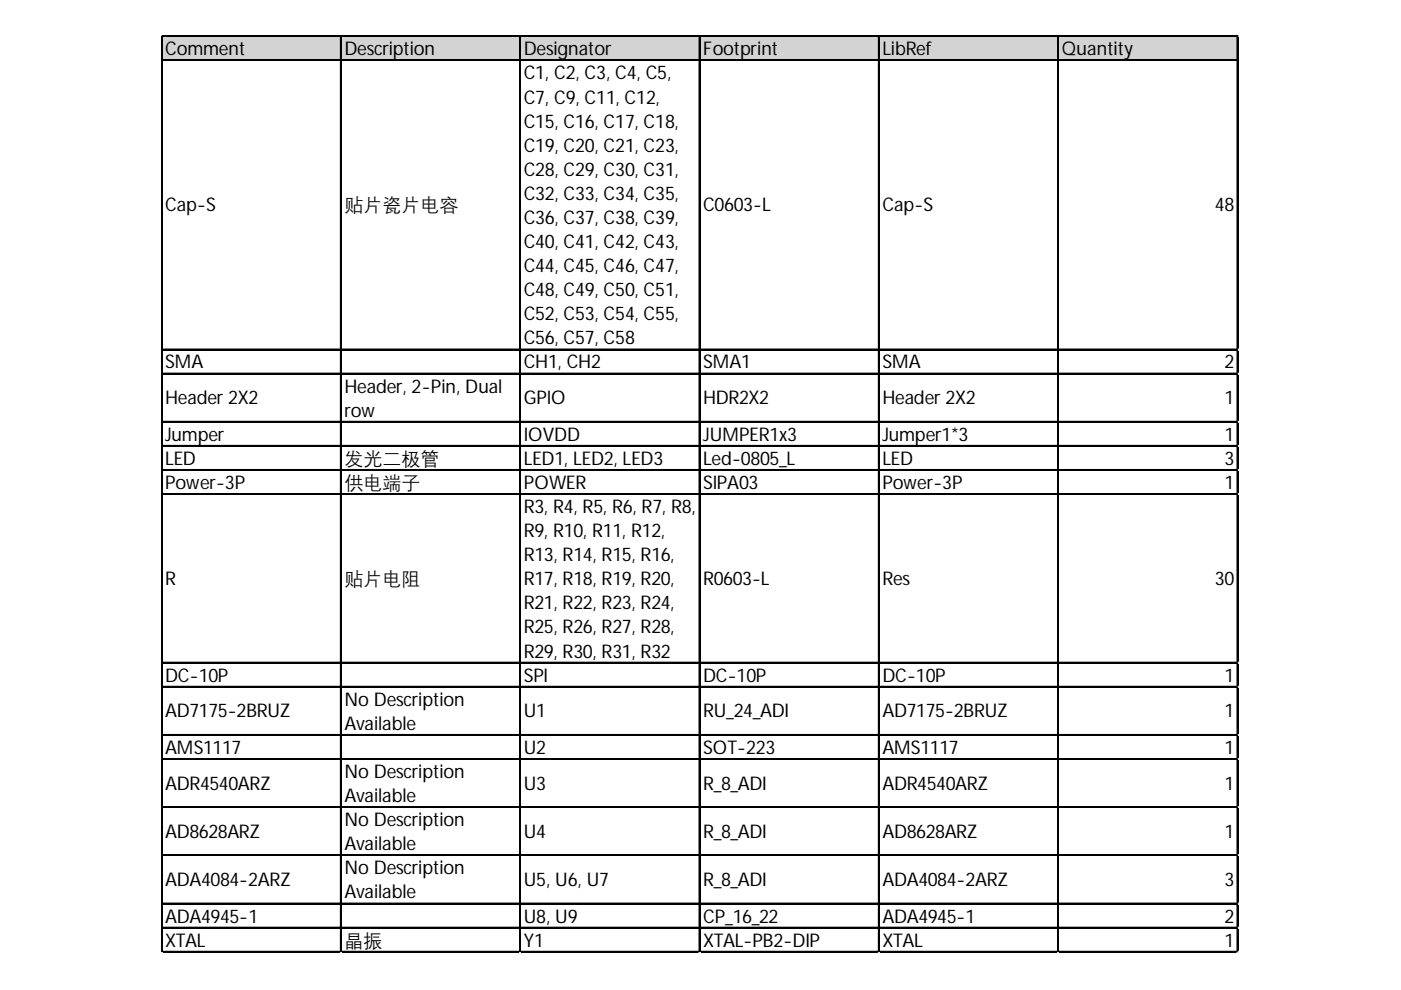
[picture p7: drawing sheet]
<svg xmlns="http://www.w3.org/2000/svg" width="297mm" height="210mm" viewBox="0 0 297 210" stroke-linecap="round" stroke-linejoin="round" font-family="sans-serif">
<defs><g id="words">
<g font-size="4">
<text x="35" y="11.7">Comment</text>
<text x="73.1" y="11.7">Description</text>
<text x="111.1" y="11.7">Designator</text>
<text x="149.1" y="11.7">Footprint</text>
<text x="187.1" y="11.7">LibRef</text>
<text x="225.1" y="11.7">Quantity</text>
<text x="111.1" y="16.8">C1, C2, C3, C4, C5,</text>
<text x="111.1" y="21.9">C7, C9, C11, C12,</text>
<text x="111.1" y="27.1">C15, C16, C17, C18,</text>
<text x="111.1" y="32.2">C19, C20, C21, C23,</text>
<text x="111.1" y="37.3">C28, C29, C30, C31,</text>
<text x="35" y="44.8">Cap-S</text>
<text x="73.1" y="44.8">贴片瓷片电容</text>
<text x="111.1" y="42.4">C32, C33, C34, C35,</text>
<text x="111.1" y="47.5">C36, C37, C38, C39,</text>
<text x="149.1" y="44.8">C0603-L</text>
<text x="187.1" y="44.8">Cap-S</text>
<text x="257.6" y="44.8">48</text>
<text x="111.1" y="52.6">C40, C41, C42, C43,</text>
<text x="111.1" y="57.7">C44, C45, C46, C47,</text>
<text x="111.1" y="62.8">C48, C49, C50, C51,</text>
<text x="111.1" y="67.9">C52, C53, C54, C55,</text>
<text x="111.1" y="73">C56, C57, C58</text>
<text x="35" y="78.1">SMA</text>
<text x="73.1" y="83.2">Header, 2-Pin, Dual</text>
<text x="111.1" y="78.1">CH1, CH2</text>
<text x="149.1" y="78.1">SMA1</text>
<text x="187.1" y="78.1">SMA</text>
<text x="259.6" y="78.1">2</text>
<text x="35" y="85.7">Header 2X2</text>
<text x="73.1" y="88.3">row</text>
<text x="111.1" y="85.7">GPIO</text>
<text x="149.1" y="85.7">HDR2X2</text>
<text x="187.1" y="85.7">Header 2X2</text>
<text x="259.6" y="85.7">1</text>
<text x="35" y="93.5">Jumper</text>
<text x="111.1" y="93.5">IOVDD</text>
<text x="149.1" y="93.5">JUMPER1x3</text>
<text x="187.1" y="93.5">Jumper1*3</text>
<text x="259.6" y="93.5">1</text>
<text x="35" y="98.6">LED</text>
<text x="73.1" y="98.6">发光二极管</text>
<text x="111.1" y="98.6">LED1, LED2, LED3</text>
<text x="149.1" y="98.6">Led-0805_L</text>
<text x="187.1" y="98.6">LED</text>
<text x="259.6" y="98.6">3</text>
<text x="35" y="103.7">Power-3P</text>
<text x="73.1" y="103.7">供电端子</text>
<text x="111.1" y="103.7">POWER</text>
<text x="149.1" y="103.7">SIPA03</text>
<text x="187.1" y="103.7">Power-3P</text>
<text x="259.6" y="103.7">1</text>
<text x="111.1" y="108.8">R3, R4, R5, R6, R7, R8,</text>
<text x="111.1" y="113.9">R9, R10, R11, R12,</text>
<text x="111.1" y="119">R13, R14, R15, R16,</text>
<text x="35" y="124.1">R</text>
<text x="73.1" y="124.1">贴片电阻</text>
<text x="111.1" y="124.1">R17, R18, R19, R20,</text>
<text x="149.1" y="124.1">R0603-L</text>
<text x="187.1" y="124.1">Res</text>
<text x="257.6" y="124.1">30</text>
<text x="111.1" y="129.2">R21, R22, R23, R24,</text>
<text x="111.1" y="134.3">R25, R26, R27, R28,</text>
<text x="111.1" y="139.4">R29, R30, R31, R32</text>
<text x="35" y="144.5">DC-10P</text>
<text x="73.1" y="149.6">No Description</text>
<text x="111.1" y="144.5">SPI</text>
<text x="149.1" y="144.5">DC-10P</text>
<text x="187.1" y="144.5">DC-10P</text>
<text x="259.6" y="144.5">1</text>
<text x="35" y="152.1">AD7175-2BRUZ</text>
<text x="73.1" y="154.7">Available</text>
<text x="111.1" y="152.1">U1</text>
<text x="149.1" y="152.1">RU_24_ADI</text>
<text x="187.1" y="152.1">AD7175-2BRUZ</text>
<text x="259.6" y="152.1">1</text>
<text x="35" y="159.9">AMS1117</text>
<text x="111.1" y="159.9">U2</text>
<text x="149.1" y="159.9">SOT-223</text>
<text x="187.1" y="159.9">AMS1117</text>
<text x="259.6" y="159.9">1</text>
<text x="35" y="167.4">ADR4540ARZ</text>
<text x="73.1" y="165">No Description</text>
<text x="111.1" y="167.4">U3</text>
<text x="149.1" y="167.4">R_8_ADI</text>
<text x="187.1" y="167.4">ADR4540ARZ</text>
<text x="259.6" y="167.4">1</text>
<text x="73.1" y="170.1">Available</text>
<text x="35" y="177.6">AD8628ARZ</text>
<text x="73.1" y="175.2">No Description</text>
<text x="111.1" y="177.6">U4</text>
<text x="149.1" y="177.6">R_8_ADI</text>
<text x="187.1" y="177.6">AD8628ARZ</text>
<text x="259.6" y="177.6">1</text>
<text x="73.1" y="180.3">Available</text>
<text x="73.1" y="185.4">No Description</text>
<text x="35" y="187.8">ADA4084-2ARZ</text>
<text x="73.1" y="190.5">Available</text>
<text x="111.1" y="187.8">U5, U6, U7</text>
<text x="149.1" y="187.8">R_8_ADI</text>
<text x="187.1" y="187.8">ADA4084-2ARZ</text>
<text x="259.6" y="187.8">3</text>
<text x="35" y="195.6">ADA4945-1</text>
<text x="111.1" y="195.6">U8, U9</text>
<text x="149.1" y="195.6">CP_16_22</text>
<text x="187.1" y="195.6">ADA4945-1</text>
<text x="259.6" y="195.6">2</text>
<text x="35" y="200.7">XTAL</text>
<text x="73.1" y="200.7">晶振</text>
<text x="111.1" y="200.7">Y1</text>
<text x="149.1" y="200.7">XTAL-PB2-DIP</text>
<text x="187.1" y="200.7">XTAL</text>
<text x="259.6" y="200.7">1</text>
</g>
</g></defs>
<path d="M34.3 7.8h228.2v5.1h-228.2z" fill="#d3d3d3"/>
<g fill="none" stroke="#000" stroke-width=".22">
<path d="M34.1 7.6v194.3M34.3 7.6v194.3M34.4 7.6h228.1M34.4 7.7h228.1M34.4 12.7h228.1M34.4 12.8h228.1M72.2 7.8v194.1M72.3 7.8v194.1M110.2 7.8v194.1M110.3 7.8v194.1M148.2 7.8v194.1M148.3 7.8v194.1"/>
<path d="M186.2 7.8v194.1M186.3 7.8v194.1M224.3 7.8v194.1M224.4 7.8v194.1M262.3 7.8v194.1M262.4 7.8v194.1M34.4 74h228.1M34.4 74.1h228.1M34.4 79.1h228.1M34.4 79.2h228.1M34.4 89.3h228.1M34.4 89.4h228.1"/>
<path d="M34.4 94.4h228.1M34.4 94.5h228.1M34.4 99.5h228.1M34.4 99.7h228.1M34.4 104.6h228.1M34.4 104.8h228.1M34.4 140.4h228.1M34.4 140.5h228.1M34.4 145.5h228.1M34.4 145.6h228.1M34.4 155.7h228.1M34.4 155.8h228.1"/>
<path d="M34.4 160.8h228.1M34.4 160.9h228.1M34.4 171h228.1M34.4 171.2h228.1M34.4 181.3h228.1M34.4 181.4h228.1M34.4 191.5h228.1M34.4 191.6h228.1M34.4 196.6h228.1M34.4 196.7h228.1M34.4 201.7h228.1M34.4 201.8h228.1"/>
</g>
<path d="M34.1 201.9v.1" fill="none" stroke="#e0e0e0" stroke-width=".22"/>
<path d="M34.1 201.9l.3 .1z" fill="#e0e0e0"/>
<path d="M72.2 201.9v.1" fill="none" stroke="#e0e0e0" stroke-width=".22"/>
<path d="M72.2 201.9l.2 .1z" fill="#e0e0e0"/>
<path d="M110.2 201.9v.1" fill="none" stroke="#e0e0e0" stroke-width=".22"/>
<path d="M110.2 201.9l.2 .1z" fill="#e0e0e0"/>
<path d="M148.2 201.9v.1" fill="none" stroke="#e0e0e0" stroke-width=".22"/>
<path d="M148.2 201.9l.2 .1z" fill="#e0e0e0"/>
<path d="M186.2 201.9v.1" fill="none" stroke="#e0e0e0" stroke-width=".22"/>
<path d="M186.2 201.9l.3 .1z" fill="#e0e0e0"/>
<path d="M224.3 201.9v.1" fill="none" stroke="#e0e0e0" stroke-width=".22"/>
<path d="M224.3 201.9l.2 .1z" fill="#e0e0e0"/>
<path d="M262.3 201.9v.1" fill="none" stroke="#e0e0e0" stroke-width=".22"/>
<path d="M262.3 201.9l.2 .1z" fill="#e0e0e0"/>
<path d="M262.5 74h.1" fill="none" stroke="#e0e0e0" stroke-width=".22"/>
<path d="M262.5 74v.2z" fill="#e0e0e0"/>
<path d="M262.5 79.1h.1" fill="none" stroke="#e0e0e0" stroke-width=".22"/>
<path d="M262.5 79.1v.2z" fill="#e0e0e0"/>
<path d="M262.5 89.3h.1" fill="none" stroke="#e0e0e0" stroke-width=".22"/>
<path d="M262.5 89.3v.2z" fill="#e0e0e0"/>
<path d="M262.5 94.4h.1" fill="none" stroke="#e0e0e0" stroke-width=".22"/>
<path d="M262.5 94.4v.3z" fill="#e0e0e0"/>
<path d="M262.5 99.5h.1" fill="none" stroke="#e0e0e0" stroke-width=".22"/>
<path d="M262.5 99.5v.3z" fill="#e0e0e0"/>
<path d="M262.5 104.6h.1" fill="none" stroke="#e0e0e0" stroke-width=".22"/>
<path d="M262.5 104.6v.3z" fill="#e0e0e0"/>
<path d="M262.5 140.4h.1" fill="none" stroke="#e0e0e0" stroke-width=".22"/>
<path d="M262.5 140.4v.2z" fill="#e0e0e0"/>
<path d="M262.5 145.5h.1" fill="none" stroke="#e0e0e0" stroke-width=".22"/>
<path d="M262.5 145.5v.2z" fill="#e0e0e0"/>
<path d="M262.5 155.7h.1" fill="none" stroke="#e0e0e0" stroke-width=".22"/>
<path d="M262.5 155.7v.2z" fill="#e0e0e0"/>
<path d="M262.5 160.8h.1" fill="none" stroke="#e0e0e0" stroke-width=".22"/>
<path d="M262.5 160.8v.3z" fill="#e0e0e0"/>
<path d="M262.5 171h.1" fill="none" stroke="#e0e0e0" stroke-width=".22"/>
<path d="M262.5 171v.3z" fill="#e0e0e0"/>
<path d="M262.5 181.3h.1" fill="none" stroke="#e0e0e0" stroke-width=".22"/>
<path d="M262.5 181.3v.2z" fill="#e0e0e0"/>
<path d="M262.5 191.5h.1" fill="none" stroke="#e0e0e0" stroke-width=".22"/>
<path d="M262.5 191.5v.2z" fill="#e0e0e0"/>
<path d="M262.5 196.6h.1" fill="none" stroke="#e0e0e0" stroke-width=".22"/>
<path d="M262.5 196.6v.2z" fill="#e0e0e0"/>
<path d="M262.5 201.7h.1" fill="none" stroke="#e0e0e0" stroke-width=".22"/>
<path d="M262.5 201.7v.2z" fill="#e0e0e0"/>
<use href="#words"/>
</svg>
